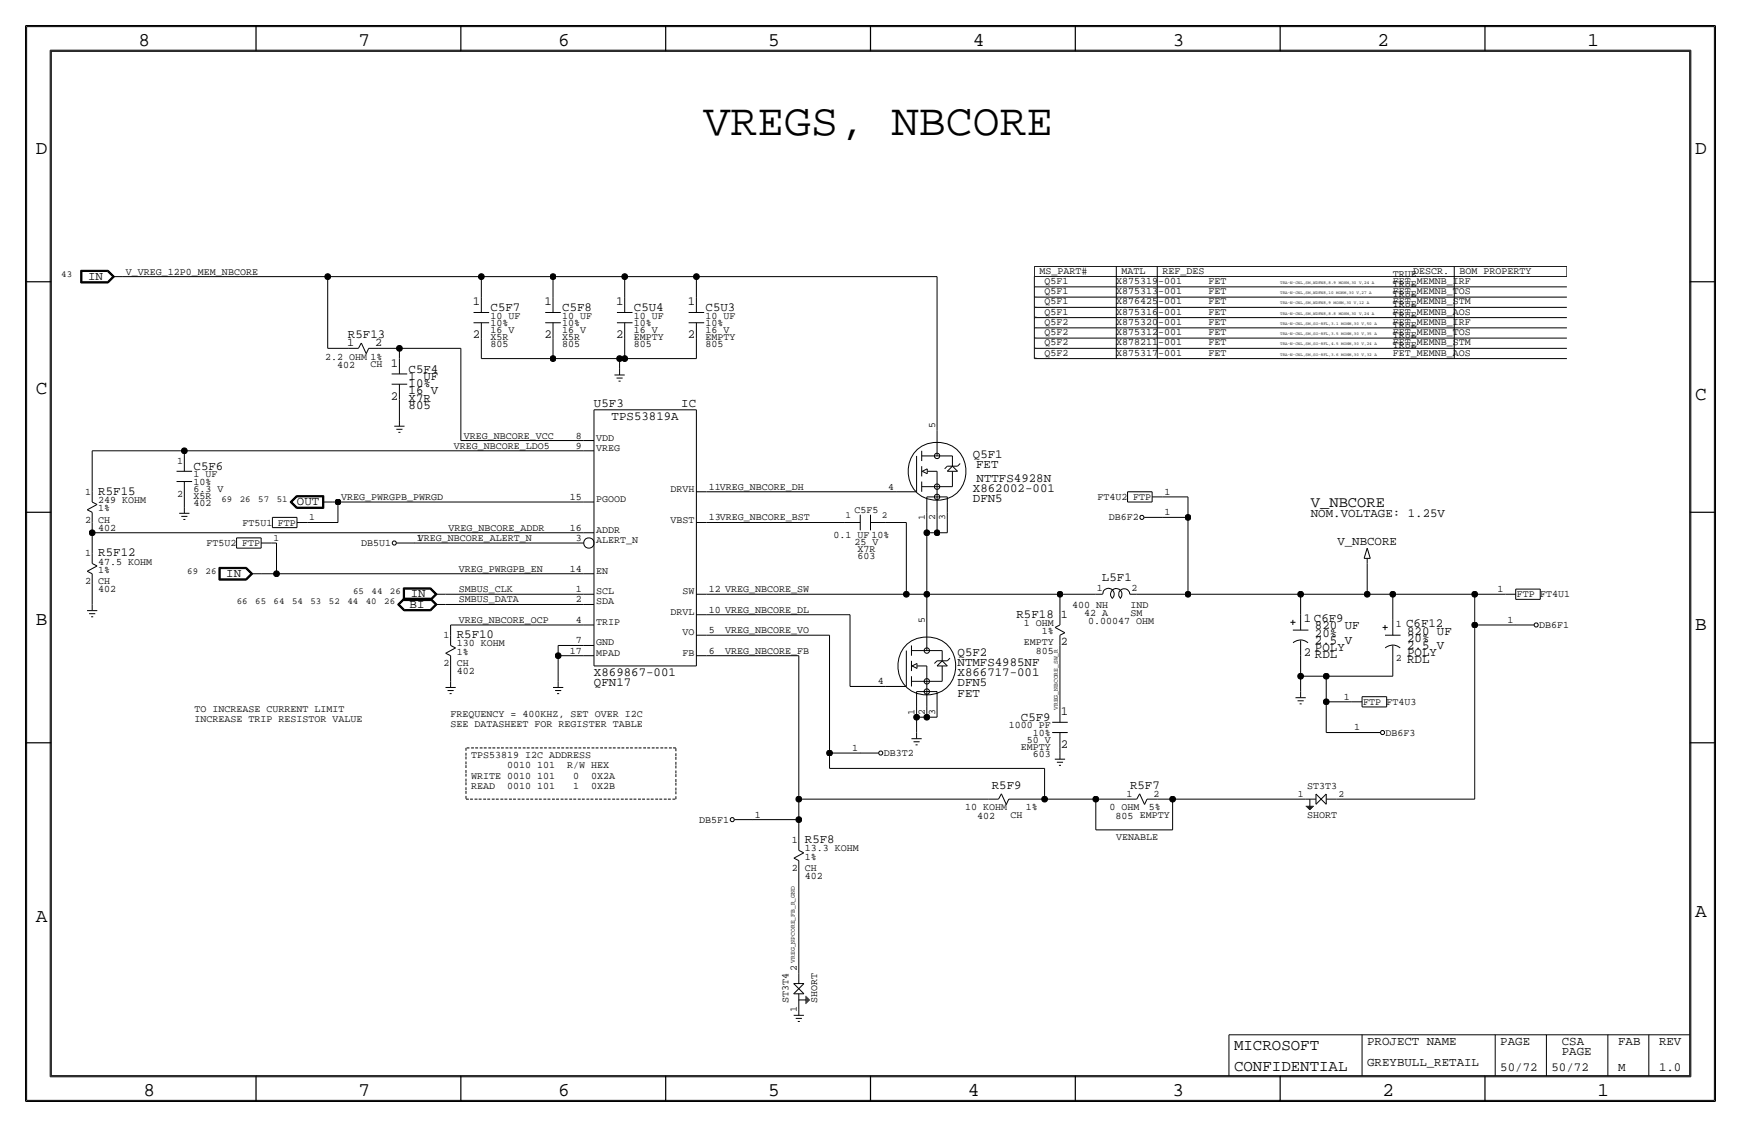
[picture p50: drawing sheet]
<svg xmlns="http://www.w3.org/2000/svg" width="432mm" height="279mm" viewBox="0 0 432 279" stroke-linecap="round" stroke-linejoin="round" font-family="sans-serif">
<defs><g id="words">
<text font-size="11.1" x="174.5" y="33.5">VREGS, NBCORE</text>
<g font-size="4.8">
<text x="34.3" y="11.4">8</text>
<text x="88.9" y="11.4">7</text>
<text x="138.5" y="11.4">6</text>
<text x="190.5" y="11.4">5</text>
<text x="241.3" y="11.4">4</text>
<text x="290.8" y="11.4">3</text>
<text x="341.6" y="11.4">2</text>
<text x="393.7" y="11.4">1</text>
<text x="8.9" y="38.1">D</text>
<text x="420.4" y="38.1">D</text>
<text x="8.9" y="97.8">C</text>
<text x="420.4" y="99.1">C</text>
<text x="8.9" y="154.9">B</text>
<text x="420.4" y="156.2">B</text>
<text x="420.4" y="227.3">A</text>
<text x="8.9" y="228.6">A</text>
<text x="35.6" y="271.8">8</text>
<text x="88.9" y="271.8">7</text>
<text x="138.4" y="271.8">6</text>
<text x="190.5" y="271.8">5</text>
<text x="240" y="271.8">4</text>
<text x="290.8" y="271.8">3</text>
<text x="342.9" y="271.8">2</text>
<text x="396.2" y="271.8">1</text>
</g>
<g font-size="3.9">
<text x="306.1" y="260.4">MICROSOFT</text>
<text x="306.1" y="265.4">CONFIDENTIAL</text>
</g>
<text font-size="3.8" x="325.1" y="125.7">V_NBCORE</text>
<g font-size="3.1">
<text x="21.8" y="69.3">IN</text>
<text x="117.3" y="75.7">1</text>
<text x="121.7" y="77.2">C5F7</text>
<text x="135.1" y="75.7">1</text>
<text x="139.4" y="77.2">C5F8</text>
<text x="152.8" y="75.7">1</text>
<text x="157.2" y="77.2">C5U4</text>
<text x="170.6" y="75.7">1</text>
<text x="175" y="77.2">C5U3</text>
<text x="86.3" y="83.8">R5F13</text>
<text x="117.3" y="83.8">2</text>
<text x="135.1" y="83.8">2</text>
<text x="152.8" y="83.8">2</text>
<text x="170.6" y="83.8">2</text>
<text x="97" y="90.9">1</text>
<text x="101.3" y="92.5">C5F4</text>
<text x="101.3" y="94.2">1 UF</text>
<text x="97" y="99.1">2</text>
<text x="101.3" y="97.8">16 V</text>
<text x="101.3" y="96">10%</text>
<text x="101.3" y="101.3">805</text>
<text x="101.3" y="99.6">X7R</text>
<text x="147.3" y="100.8">U5F3</text>
<text x="169" y="100.8">IC</text>
<text x="151.7" y="104.1">TPS53819A</text>
<text x="241.3" y="113.5">Q5F1</text>
<text x="48" y="116.6">C5F6</text>
<text x="242.1" y="116.1">FET</text>
<text x="242.2" y="119.4">NTTFS4928N</text>
<text x="24.4" y="122.7">R5F15</text>
<text x="73.7" y="125.2">OUT</text>
<text x="241.3" y="124.5">DFN5</text>
<text x="241.3" y="121.9">X862002-001</text>
<text x="325.1" y="128.3">NOM.VOLTAGE: 1.25V</text>
<text x="24.4" y="137.9">R5F12</text>
<text x="331.7" y="135.2">V_NBCORE</text>
<text x="56.1" y="143">IN</text>
<text x="273.3" y="143.9">L5F1</text>
<text x="101.9" y="148.1">IN</text>
<text x="101.6" y="150.6">BI</text>
<text x="252.1" y="153.2">R5F18</text>
<text x="323.3" y="154.2">1 C6F9</text>
<text x="348.7" y="155.5">C6F12</text>
<text x="113.3" y="158.2">R5F10</text>
<text x="326.1" y="161.4">POLY</text>
<text x="326.1" y="159.6">2.5 V</text>
<text x="326.1" y="156.1">820 UF</text>
<text x="326.1" y="157.8">20%</text>
<text x="349" y="160.9">2.5 V</text>
<text x="349" y="159.1">20%</text>
<text x="349" y="157.3">820 UF</text>
<text x="147.3" y="167.6">X869867-001</text>
<text x="237.5" y="162.6">Q5F2</text>
<text x="237.5" y="167.6">X866717-001</text>
<text x="237.5" y="165.1">NTMFS4985NF</text>
<text x="323.3" y="162.6">2 RDL</text>
<text x="349" y="162.7">POLY</text>
<text x="349" y="164.4">RDL</text>
<text x="147.3" y="170.2">QFN17</text>
<text x="237.5" y="172.7">FET</text>
<text x="237.5" y="170.2">DFN5</text>
<text x="253.2" y="178.8">C5F9</text>
<text x="263.1" y="177.3">1</text>
<text x="263.1" y="185.4">2</text>
<text x="246" y="195.6">R5F9</text>
<text x="280.3" y="195.6">R5F7</text>
<text x="199.6" y="209">R5F8</text>
<text x="339.1" y="259.1">PROJECT NAME</text>
<text x="372.1" y="259.1">PAGE</text>
<text x="387.4" y="259.1">CSA</text>
<text x="387.4" y="261.6">PAGE</text>
<text x="401.3" y="259.1">FAB</text>
<text x="411.5" y="259.1">REV</text>
<text x="339.1" y="264.2">GREYBULL_RETAIL</text>
<text x="372.1" y="265.4">50/72</text>
<text x="384.8" y="265.4">50/72</text>
<text x="401.3" y="265.4">M</text>
<text x="411.5" y="265.4">1.0</text>
</g>
<g font-size="2.9">
<text x="86.1" y="85.9">1</text>
<text x="93" y="85.9">2</text>
<text x="263.1" y="153.2">1</text>
<text x="263.1" y="160">2</text>
</g>
<g font-size="2.5">
<text x="31.2" y="68.1">V_VREG_12P0_MEM_NBCORE</text>
<text x="257.8" y="67.8">MS_PART#</text>
<text x="259.1" y="70.4">Q5F1</text>
<text x="276.9" y="70.4">X875319-001</text>
<text x="278.1" y="67.8">MATL</text>
<text x="288.3" y="67.8">REF_DES</text>
<text x="299.7" y="70.4">FET</text>
<text x="345.4" y="68.6">TRUE</text>
<text x="345.4" y="70.4">FET_MEMNB_IRF</text>
<text x="345.4" y="71.1">TRUE</text>
<text x="350.5" y="67.8">DESCR.</text>
<text x="362" y="67.8">BOM PROPERTY</text>
<text x="259.1" y="78">Q5F1</text>
<text x="259.1" y="72.9">Q5F1</text>
<text x="259.1" y="75.4">Q5F1</text>
<text x="276.9" y="78">X875316-001</text>
<text x="276.9" y="72.9">X875313-001</text>
<text x="276.9" y="75.4">X876425-001</text>
<text x="299.7" y="72.9">FET</text>
<text x="299.7" y="78">FET</text>
<text x="299.7" y="75.4">FET</text>
<text x="345.4" y="75.4">FET_MEMNB_STM</text>
<text x="345.4" y="73.7">TRUE</text>
<text x="345.4" y="76.2">TRUE</text>
<text x="345.4" y="78">FET_MEMNB_AOS</text>
<text x="345.4" y="72.9">FET_MEMNB_TOS</text>
<text x="121.7" y="80.8">10%</text>
<text x="121.7" y="82.5">16 V</text>
<text x="121.7" y="79">10 UF</text>
<text x="139.4" y="82.5">16 V</text>
<text x="139.4" y="79">10 UF</text>
<text x="139.4" y="80.8">10%</text>
<text x="157.2" y="79">10 UF</text>
<text x="157.2" y="80.8">10%</text>
<text x="157.2" y="82.5">16 V</text>
<text x="175" y="82.5">16 V</text>
<text x="175" y="79">10 UF</text>
<text x="175" y="80.8">10%</text>
<text x="259.1" y="83.1">Q5F2</text>
<text x="259.1" y="80.5">Q5F2</text>
<text x="276.9" y="83.1">X875312-001</text>
<text x="276.9" y="80.5">X875320-001</text>
<text x="299.7" y="83.1">FET</text>
<text x="299.7" y="80.5">FET</text>
<text x="345.4" y="83.1">FET_MEMNB_TOS</text>
<text x="345.4" y="80.5">FET_MEMNB_IRF</text>
<text x="345.4" y="78.7">TRUE</text>
<text x="345.4" y="83.8">TRUE</text>
<text x="345.4" y="81.3">TRUE</text>
<text x="80.6" y="89.2">2.2 OHM 1%</text>
<text x="121.7" y="86.1">805</text>
<text x="121.7" y="84.3">X5R</text>
<text x="139.4" y="86.1">805</text>
<text x="139.4" y="84.3">X5R</text>
<text x="157.2" y="84.3">EMPTY</text>
<text x="157.2" y="86.1">805</text>
<text x="175" y="86.1">805</text>
<text x="175" y="84.3">EMPTY</text>
<text x="259.1" y="85.6">Q5F2</text>
<text x="259.1" y="88.1">Q5F2</text>
<text x="276.9" y="85.6">X878211-001</text>
<text x="276.9" y="88.1">X875317-001</text>
<text x="299.7" y="85.6">FET</text>
<text x="299.7" y="88.1">FET</text>
<text x="345.4" y="85.6">FET_MEMNB_STM</text>
<text x="345.4" y="88.1">FET_MEMNB_AOS</text>
<text x="345.4" y="86.4">TRUE</text>
<text x="83.6" y="91.2">402</text>
<text x="91.9" y="91.1">CH</text>
<text x="112.5" y="111.3">VREG_NBCORE_LDO5</text>
<text x="115.1" y="108.7">VREG_NBCORE_VCC</text>
<text x="142.8" y="111.3">9</text>
<text x="142.8" y="108.7">8</text>
<text x="147.8" y="111.8">VREG</text>
<text x="147.8" y="109.2">VDD</text>
<text x="44" y="115.1">1</text>
<text x="48" y="118.4">1 UF</text>
<text x="21.1" y="122.7">1</text>
<text x="24.4" y="124.7">249 KOHM</text>
<text x="44" y="123.2">2</text>
<text x="48" y="121.9">6.3 V</text>
<text x="48" y="125.5">402</text>
<text x="48" y="123.7">X5R</text>
<text x="48" y="120.1">10%</text>
<text x="84.6" y="124">VREG_PWRGPB_PWRGD</text>
<text x="141.3" y="124">15</text>
<text x="147.8" y="124.5">PGOOD</text>
<text x="166.3" y="121.9">DRVH</text>
<text x="175.8" y="121.4">11VREG_NBCORE_DH</text>
<text x="272.2" y="124">FT4U2</text>
<text x="281" y="124">FTP</text>
<text x="288.8" y="122.7">1</text>
<text x="21.1" y="129.5">2</text>
<text x="24.4" y="129.5">CH</text>
<text x="24.4" y="131.6">402</text>
<text x="24.4" y="126.7">1%</text>
<text x="60.1" y="130.3">FT5U1</text>
<text x="68.9" y="130.3">FTP</text>
<text x="111.3" y="131.6">VREG_NBCORE_ADDR</text>
<text x="141.3" y="131.6">16</text>
<text x="166.3" y="129.5">VBST</text>
<text x="175.8" y="129">13VREG_NBCORE_BST</text>
<text x="211.9" y="127.3">C5F5</text>
<text x="275" y="129">DB6F2</text>
<text x="288.8" y="127.8">1</text>
<text x="21.1" y="137.9">1</text>
<text x="51.2" y="135.4">FT5U2</text>
<text x="60.1" y="135.4">FTP</text>
<text x="89.6" y="135.4">DB5U1</text>
<text x="103.4" y="134.1">1</text>
<text x="103.6" y="134.1">VREG_NBCORE_ALERT_N</text>
<text x="142.8" y="134.1">3</text>
<text x="147.8" y="134.6">ALERT_N</text>
<text x="147.8" y="132.1">ADDR</text>
<text x="206.7" y="133.3">0.1 UF 10%</text>
<text x="211.9" y="135.1">25 V</text>
<text x="212.7" y="136.9">X7R</text>
<text x="24.4" y="142">1%</text>
<text x="24.4" y="140">47.5 KOHM</text>
<text x="113.8" y="141.7">VREG_PWRGPB_EN</text>
<text x="141.3" y="141.7">14</text>
<text x="147.8" y="142.2">EN</text>
<text x="212.7" y="138.7">603</text>
<text x="21.1" y="144.8">2</text>
<text x="24.4" y="146.8">402</text>
<text x="24.4" y="144.8">CH</text>
<text x="113.8" y="149.4">SMBUS_DATA</text>
<text x="113.8" y="146.8">SMBUS_CLK</text>
<text x="142.8" y="149.4">2</text>
<text x="142.8" y="146.8">1</text>
<text x="147.8" y="149.9">SDA</text>
<text x="147.8" y="147.3">SCL</text>
<text x="169.2" y="147.3">SW</text>
<text x="175.8" y="146.8">12 VREG_NBCORE_SW</text>
<text x="272.1" y="146.6">1</text>
<text x="280.7" y="146.6">2</text>
<text x="371.4" y="146.8">1</text>
<text x="376.2" y="148.1">FTP FT4U1</text>
<text x="113.8" y="154.4">VREG_NBCORE_OCP</text>
<text x="142.8" y="154.4">4</text>
<text x="147.8" y="154.9">TRIP</text>
<text x="166.3" y="152.4">DRVL</text>
<text x="175.8" y="151.9">10 VREG_NBCORE_DL</text>
<text x="229.4" y="154.4" transform="rotate(-90 229.4 154.4)">5</text>
<text x="253.9" y="155.2">1 OHM</text>
<text x="265.9" y="150.6">400 NH</text>
<text x="268.9" y="152.7">42 A</text>
<text x="269.9" y="154.7">0.00047 OHM</text>
<text x="280.4" y="150.7">IND</text>
<text x="280.4" y="152.7">SM</text>
<text x="346.2" y="155.4">1</text>
<text x="373.9" y="154.4">1</text>
<text x="381.8" y="155.7">DB6F1</text>
<text x="110" y="158.2">1</text>
<text x="113.3" y="160.3">130 KOHM</text>
<text x="142.8" y="159.5">7</text>
<text x="147.8" y="160">GND</text>
<text x="169.2" y="157.5">VO</text>
<text x="175.8" y="157">5</text>
<text x="179.8" y="157">VREG_NBCORE_VO</text>
<text x="253.9" y="160">EMPTY</text>
<text x="258.4" y="157.2">1%</text>
<text x="110" y="165.1">2</text>
<text x="113.3" y="167.1">402</text>
<text x="113.3" y="165.1">CH</text>
<text x="113.3" y="162.3">1%</text>
<text x="141.3" y="162.1">17</text>
<text x="147.8" y="162.6">MPAD</text>
<text x="169.2" y="162.6">FB</text>
<text x="175.8" y="162.1">6</text>
<text x="179.8" y="162.1">VREG_NBCORE_FB</text>
<text x="256.9" y="162.1">805</text>
<text x="346.2" y="163.8">2</text>
<text x="217.7" y="169.7">4</text>
<text x="333.3" y="173.5">1</text>
<text x="48.3" y="176.5">TO INCREASE CURRENT LIMIT</text>
<text x="48.3" y="179.1">INCREASE TRIP RESISTOR VALUE</text>
<text x="111.8" y="177.8">FREQUENCY = 400KHZ, SET OVER I2C</text>
<text x="226.8" y="177.3" transform="rotate(-90 226.8 177.3)">1</text>
<text x="229.4" y="177.3" transform="rotate(-90 229.4 177.3)">2</text>
<text x="231.9" y="177.3" transform="rotate(-90 231.9 177.3)">3</text>
<text x="338.1" y="174.8">FTP</text>
<text x="343.9" y="174.8">FT4U3</text>
<text x="111.8" y="180.3">SEE DATASHEET FOR REGISTER TABLE</text>
<text x="250.2" y="180.6">1000 PF</text>
<text x="253.2" y="185.9">EMPTY</text>
<text x="254.6" y="184.2">50 V</text>
<text x="256.1" y="182.4">10%</text>
<text x="335.8" y="181.1">1</text>
<text x="343.7" y="182.4">DB6F3</text>
<text x="116.8" y="188">TPS53819 I2C ADDRESS</text>
<text x="125.8" y="190.5">0010 101</text>
<text x="140.7" y="190.5">R/W HEX</text>
<text x="211.4" y="186.2">1</text>
<text x="219.2" y="187.5">DB3T2</text>
<text x="256.1" y="187.7">603</text>
<text x="116.8" y="193">WRITE 0010 101</text>
<text x="116.8" y="195.6">READ</text>
<text x="125.8" y="195.6">0010 101</text>
<text x="142.1" y="193">0</text>
<text x="142.1" y="195.6">1</text>
<text x="146.6" y="193">0X2A</text>
<text x="146.6" y="195.6">0X2B</text>
<text x="279.4" y="197.6">1</text>
<text x="286.1" y="197.6">2</text>
<text x="324.2" y="195.6">ST3T3</text>
<text x="173.4" y="204">DB5F1</text>
<text x="187.2" y="202.7">1</text>
<text x="239.4" y="200.9">10 KOHM</text>
<text x="242.4" y="202.9">402</text>
<text x="250.6" y="202.8">CH</text>
<text x="254.4" y="200.9">1%</text>
<text x="275.2" y="200.9">0 OHM</text>
<text x="276.7" y="202.9">805 EMPTY</text>
<text x="284.9" y="200.9">5%</text>
<text x="324.2" y="202.7">SHORT</text>
<text x="196.4" y="209">1</text>
<text x="276.9" y="208.3">VENABLE</text>
<text x="196.4" y="215.9">2</text>
<text x="199.6" y="211.1">13.3 KOHM</text>
<text x="199.6" y="215.9">CH</text>
<text x="199.6" y="213.1">1%</text>
<text x="199.6" y="217.9">402</text>
<text x="197.6" y="240.8" transform="rotate(-90 197.6 240.8)">2</text>
<text x="195.6" y="248.6" transform="rotate(-90 195.6 248.6)">ST3T4</text>
<text x="197.6" y="250.9" transform="rotate(-90 197.6 250.9)">1</text>
<text x="202.7" y="248.6" transform="rotate(-90 202.7 248.6)">SHORT</text>
</g>
<g font-size="2.4">
<text x="231.9" y="106.2" transform="rotate(-90 231.9 106.2)">5</text>
<text x="220.3" y="121.4">4</text>
<text x="76.7" y="129">1</text>
<text x="229.4" y="129" transform="rotate(-90 229.4 129)">1</text>
<text x="231.9" y="129" transform="rotate(-90 231.9 129)">2</text>
<text x="234.4" y="129" transform="rotate(-90 234.4 129)">3</text>
<text x="67.8" y="134.1">1</text>
<text x="321.9" y="197.6">1</text>
<text x="332" y="197.6">2</text>
</g>
<g font-size="2.3">
<text x="15.2" y="68.6">43</text>
<text x="54.9" y="124.5">69</text>
<text x="59.5" y="124.5">26</text>
<text x="64.1" y="124.5">57</text>
<text x="68.6" y="124.5">51</text>
<text x="209.7" y="128.5">1</text>
<text x="218.7" y="128.5">2</text>
<text x="46.4" y="142.2">69</text>
<text x="51" y="142.2">26</text>
<text x="58.7" y="149.9">66</text>
<text x="63.3" y="149.9">65</text>
<text x="67.9" y="149.9">64</text>
<text x="72.4" y="149.9">54</text>
<text x="77" y="149.9">53</text>
<text x="81.6" y="149.9">52</text>
<text x="86.2" y="149.9">44</text>
<text x="87.6" y="147.3">65</text>
<text x="90.7" y="149.9">40</text>
<text x="92.2" y="147.3">44</text>
<text x="95.3" y="149.9">26</text>
<text x="96.7" y="147.3">26</text>
</g>
<g font-size="1.6">
<text x="262.4" y="176" transform="rotate(-90 262.4 176)">VREG_NBCORE_SW_R</text>
<text x="197.2" y="238.7" transform="rotate(-90 197.2 238.7)">VREG_NPCORE_FB_R_GND</text>
</g>
<g font-size="1.1">
<text x="317.5" y="70.4">TRA-N-CNL,SM,WDFN8,8.9 MOHM,30 V,24 A</text>
<text x="317.5" y="78">TRA-N-CNL,SM,WDFN8,8.8 MOHM,30 V,24 A</text>
<text x="317.5" y="72.9">TRA-N-CNL,SM,WDFN8,10 MOHM,30 V,27 A</text>
<text x="317.5" y="75.4">TRA-N-CNL,SM,WDFN8,9 MOHM,30 V,12 A</text>
<text x="317.5" y="83.1">TRA-N-CNL,SM,SO-8FL,3.5 MOHM,30 V,35 A</text>
<text x="317.5" y="80.5">TRA-N-CNL,SM,SO-8FL,3.1 MOHM,30 V,50 A</text>
<text x="317.5" y="88.1">TRA-N-CNL,SM,SO-8FL,3.6 MOHM,30 V,32 A</text>
<text x="317.5" y="85.6">TRA-N-CNL,SM,SO-8FL,4.5 MOHM,30 V,24 A</text>
</g>
<g font-size=".2">
<text x="256.5" y="71.1">I295</text>
<text x="256.5" y="73.6">I296</text>
<text x="256.5" y="76.1">I294</text>
<text x="256.5" y="78.7">I301</text>
<text x="256.5" y="83.8">I293</text>
<text x="256.5" y="81.2">I291</text>
<text x="256.5" y="78.5">ZZ412</text>
<text x="256.5" y="88.8">I300</text>
<text x="256.5" y="86.3">I292</text>
<text x="256.5" y="88.6">ZZ413</text>
</g>
</g></defs>
<!-- layer: Nets -->
<g fill="none" stroke="#000" stroke-width=".25">
<path d="M30.5 68.6h50.8zM81.3 68.6h38.1zM81.3 68.6v17.8zM119.4 68.6h17.8zM119.4 68.6v5.1zM137.2 68.6h17.7zM137.2 68.6v5.1zM154.9 68.6h17.8zM154.9 68.6v5.1zM172.7 68.6h59.7zM172.7 68.6v5.1zM232.4 68.6v38.1z"/>
<path d="M81.3 86.4h5.1zM94 86.4h5.1zM99.1 86.4h15.2zM99.1 86.4v2.5zM99.1 99.1v5zM114.3 86.4v22.8zM119.4 83.8v5.1zM119.4 88.9h17.8zM137.2 88.9h16.5zM137.2 83.8v5.1zM153.7 88.9h1.2zM153.7 88.9v2.5z"/>
<path d="M154.9 83.8v5.1zM154.9 88.9h17.8zM172.7 83.8v5.1zM22.9 111.8v10.1zM22.9 111.8h22.8zM45.7 111.8v1.2zM45.7 111.8h99.1zM114.3 109.2h30.5zM22.9 132.1h121.9zM22.9 132.1v5.1zM22.9 129.5v2.6zM45.7 123.2v2.5z"/>
<path d="M67.3 134.6h1.3zM68.6 134.6v7.6zM76.2 129.5h7.6zM82.5 124.5h1.3zM83.8 124.5v5zM83.8 124.5h61zM102.9 134.6h41.9zM175.3 129.5h34.2zM175.3 121.9h46.9zM219.7 129.5h5.1zM224.8 129.5v17.8zM229.9 132.1h2.5z"/>
<path d="M229.9 127v5.1zM229.9 132.1v15.2zM232.4 132.1h2.5zM232.4 127v5.1zM234.9 127v5.1zM288.3 123.2h6.3zM288.3 128.3h6.3zM294.6 123.2v5.1zM294.6 128.3v19zM339.1 139.7v7.6zM22.9 144.8v5.1zM64.8 142.2h3.8z"/>
<path d="M68.6 142.2h76.2zM110.5 147.3h34.3zM110.5 149.9h34.3zM111.8 154.9h33zM111.8 154.9v2.6zM175.3 157.5h30.4zM175.3 147.3h49.5zM175.3 152.4h35.5zM205.7 157.5v29.2zM210.8 152.4v17.8zM224.8 147.3h5.1zM229.9 147.3h33z"/>
<path d="M229.9 147.3v7.6zM262.9 147.3h8.9zM262.9 147.3v5.1zM281.9 147.3h12.7zM294.6 147.3h28zM322.6 147.3h16.5zM322.6 147.3v5.1zM339.1 147.3h6.3zM345.4 147.3v6.4zM345.4 147.3h20.4zM365.8 154.9h10.1zM365.8 147.3h7.6z"/>
<path d="M365.8 154.9v43.2zM365.8 147.3v7.6zM111.8 165.1v3.8zM138.4 160v2.6zM138.4 162.6h6.4zM138.4 162.6v6.3zM138.4 160h6.4zM175.3 162.6h22.8zM198.1 162.6v35.5zM210.8 170.2h8.9zM227.3 177.8h2.6zM227.3 175.3v2.5z"/>
<path d="M227.3 177.8v3.8zM229.9 175.3v2.5zM229.9 177.8h2.5zM232.4 175.3v2.5zM262.9 160v15.3zM322.6 167.6h6.3zM322.6 162.6v5zM322.6 167.6v3.8zM328.9 174v7.6zM328.9 167.6h16.5zM328.9 174h6.4zM328.9 167.6v6.4z"/>
<path d="M345.4 163.8v3.8zM198.1 198.1v5.1zM198.1 198.1h47zM205.7 186.7h7.7zM205.7 190.5h53.4zM205.7 186.7v3.8zM252.7 198.1h6.4zM259.1 198.1h12.7zM259.1 190.5v7.6zM262.9 185.4v1.3zM271.8 198.1h7.6zM271.8 198.1v7.6z"/>
<path d="M287 198.1h3.8zM290.8 198.1h33zM290.8 198.1v7.6zM328.9 181.6h8.9zM331.5 198.1h34.3zM186.7 203.2h11.4zM198.1 203.2v5.1zM198.1 215.9v25.4zM271.8 205.7h19zM198.1 248.9v1.3z"/>
</g>
<path d="M115.6 185.4h52zM115.6 198.1h52zM115.6 185.4v12.7zM167.6 185.4v12.7z" fill="none" stroke="#000" stroke-width=".25" stroke-dasharray=".7 1.4" stroke-linecap="butt"/>
<g fill="#000" stroke="#000" stroke-width=".25">
<circle cx="81.3" cy="68.6" r=".72"/>
<circle cx="119.4" cy="68.6" r=".72"/>
<circle cx="137.2" cy="68.6" r=".72"/>
<circle cx="154.9" cy="68.6" r=".72"/>
<circle cx="172.7" cy="68.6" r=".72"/>
<circle cx="99.1" cy="86.4" r=".72"/>
<circle cx="137.2" cy="88.9" r=".72"/>
<circle cx="153.7" cy="88.9" r=".72"/>
<circle cx="154.9" cy="88.9" r=".72"/>
<circle cx="45.7" cy="111.8" r=".72"/>
<circle cx="22.9" cy="132.1" r=".72"/>
<circle cx="83.8" cy="124.5" r=".72"/>
<circle cx="229.9" cy="132.1" r=".72"/>
<circle cx="232.4" cy="132.1" r=".72"/>
<circle cx="294.6" cy="128.3" r=".72"/>
<circle cx="68.6" cy="142.2" r=".72"/>
<circle cx="224.8" cy="147.3" r=".72"/>
<circle cx="229.9" cy="147.3" r=".72"/>
<circle cx="262.9" cy="147.3" r=".72"/>
<circle cx="294.6" cy="147.3" r=".72"/>
<circle cx="322.6" cy="147.3" r=".72"/>
<circle cx="339.1" cy="147.3" r=".72"/>
<circle cx="345.4" cy="147.3" r=".72"/>
<circle cx="365.8" cy="147.3" r=".72"/>
<circle cx="365.8" cy="154.9" r=".72"/>
<circle cx="138.4" cy="162.6" r=".72"/>
<circle cx="227.3" cy="177.8" r=".72"/>
<circle cx="229.9" cy="177.8" r=".72"/>
<circle cx="322.6" cy="167.6" r=".72"/>
<circle cx="328.9" cy="167.6" r=".72"/>
<circle cx="328.9" cy="174" r=".72"/>
<circle cx="198.1" cy="198.1" r=".72"/>
<circle cx="205.7" cy="186.7" r=".72"/>
<circle cx="259.1" cy="198.1" r=".72"/>
<circle cx="271.8" cy="198.1" r=".72"/>
<circle cx="290.8" cy="198.1" r=".72"/>
<circle cx="198.1" cy="203.2" r=".72"/>
</g>
<!-- layer: Components -->
<g fill="none" stroke="#000" stroke-width=".25">
<path d="M20 67v3.2zM20 70.2h6.8zM20 67h6.8zM20.1 67.1h6.7zM20.1 67.1v3zM20.1 70.1h6.7zM20.2 67.2v2.8zM20.2 70h6.5zM20.2 67.2h6.5zM20.3 67.3h6.4zM20.3 67.3v2.5zM20.3 69.8h6.4z"/>
<path d="M26.7 67.3l1.2 1.3zM26.7 69.8l1.2-1.2zM26.7 70l1.4-1.4zM26.7 67.2l1.4 1.4zM26.8 67.1l1.4 1.5zM26.8 70.2l1.6-1.6zM26.8 67l1.6 1.6zM27.9 68.6h2.6zM28.2 68.6l-1.4 1.5zM117.4 77.5h3.9zM119.4 73.7v3.8zM135.2 77.5h3.9z"/>
<path d="M137.2 73.7v3.8zM153 77.5h3.9zM154.9 73.7v3.8zM170.8 77.5h3.9zM172.7 73.7v3.8zM256.5 78.7h132.1zM256.5 73.7h132.1zM256.5 71.1h132.1zM256.5 76.2h132.1zM256.5 76.2v2.5zM256.5 71.1v2.6zM256.5 68.6v2.5z"/>
<path d="M256.5 73.7v2.5zM256.5 78.7v2.6zM276.9 76.2v2.5zM276.9 71.1v2.6zM276.9 68.6v2.5zM276.9 73.7v2.5zM276.9 78.7v2.6zM287 76.2v2.5zM287 71.1v2.6zM287 68.6v2.5zM287 73.7v2.5zM287 78.7v2.6z"/>
<path d="M360.7 76.2v2.5zM360.7 71.1v2.6zM360.7 68.6v2.5zM360.7 73.7v2.5zM360.7 78.7v2.6zM86.4 86.4h2.5zM89.6 85l-.7 1.4zM89.6 85l1.2 2.7zM91.4 86.4l-.6 1.3zM91.4 86.4h2.6zM97.1 92.7h3.9zM97.1 95.2h3.9z"/>
<path d="M99.1 88.9v3.8zM99.1 95.3v3.8zM117.4 80h3.9zM119.4 80v3.8zM135.2 80h3.9zM137.2 80v3.8zM152.4 93h2.5zM152.9 93.7h1.5zM153 80h3.9zM153.4 94.5h.5zM153.7 91.4v1.6zM154.9 80v3.8z"/>
<path d="M170.8 80h3.9zM172.7 80v3.8zM256.5 88.9h132.1zM256.5 83.8h132.1zM256.5 86.4h132.1zM256.5 81.3h132.1zM256.5 86.4v2.5zM256.5 81.3v2.5zM256.5 83.8v2.6zM276.9 86.4v2.5zM276.9 81.3v2.5zM276.9 83.8v2.6z"/>
<path d="M287 86.4v2.5zM287 81.3v2.5zM287 83.8v2.6zM360.7 86.4v2.5zM360.7 81.3v2.5zM360.7 83.8v2.6zM43.8 116.8h3.9zM43.8 119.4h3.9zM45.7 113v3.8zM45.7 119.4v3.8zM97.8 105.7h2.5zM98.3 106.4h1.5z"/>
<path d="M98.8 107.2h.5zM99.1 104.1v1.6zM144.8 111.8h2.5zM144.8 109.2h2.5zM147.3 101.6h25.4zM147.3 101.6v63.5zM172.7 101.6v63.5zM227.3 113v8.9zM228.6 116.8h.2zM228.6 119.4v2.5zM228.6 115.6v2.5zM228.6 111.8v2.5z"/>
<path d="M228.6 113h7.6zM228.8 116.8l1.2 .6zM228.8 116.8l1.2-.6zM230 116.2v1.2zM230 116.8h2.4zM232.4 106.7v6.3zM232.4 116.8v10.2zM234.3 116.2l.6-.6zM234.9 116.8h2.6zM235 115.6h2.5zM236.2 116.8v3.8zM236.2 115.6l-1.3 1.2z"/>
<path d="M236.2 113v2.6zM236.2 115.6l1.3 1.2zM237.5 115.6l.7-.7zM21.6 126.4l1.3 .6zM21.6 126.4l2.5-1.3zM22.9 121.9v2.6zM22.9 127v2.5zM22.9 124.5l1.2 .6zM22.9 137.2v2.5zM22.9 139.7l1.2 .6zM44.4 127.3h2.6zM45 128h1.5z"/>
<path d="M45.5 128.8h.5zM45.7 125.7v1.6zM58.7 135.9h6.1zM58.7 133.3v2.6zM58.7 133.3h6.1zM64.8 134.6h2.5zM64.8 133.3v2.6zM67.6 130.8h6.1zM67.6 128.3v2.5zM67.6 128.3h6.1zM71.9 124.5l1.6 1.5zM71.9 124.5l1.6-1.6z"/>
<path d="M72.1 124.5l1.5 1.4zM72.1 124.5l1.5-1.5zM72.2 124.5l1.4-1.4zM72.2 124.5l1.4 1.3zM72.4 124.5l1.3-1.3zM72.4 124.5l1.3 1.2zM73.5 122.9h6.8zM73.5 126h6.8zM73.6 123h6.6zM73.6 125.9h6.6zM73.6 125.8h6.5zM73.6 123.1h6.5z"/>
<path d="M73.7 129.5h2.5zM73.7 123.2h6.3zM73.7 125.7h6.3zM73.7 128.3v2.5zM80 124.5h2.5zM80 123.2v2.5zM80.1 123.1v2.7zM80.2 123v2.9zM80.3 122.9v3.1zM98.3 134.6h4.6zM144.8 124.5h2.5zM144.8 132.1h2.5z"/>
<path d="M172.7 129.5h2.6zM172.7 121.9h2.6zM209.5 129.5h3.9zM213.4 127.6v3.9zM215.9 129.5h3.8zM215.9 127.6v3.9zM222.2 121.9h5.1zM228.6 120.7h7.6zM229.9 123.2v3.8zM229.9 123.2h5zM234.9 123.2v3.8zM279.7 124.5h6z"/>
<path d="M279.7 121.9v2.6zM279.7 121.9h6zM283.8 128.3h4.5zM285.8 121.9v2.6zM285.8 123.2h2.5zM338.3 138.4h1.6zM339.1 135.9l-.8 2.5zM339.1 138.4v1.3zM339.1 135.9l.8 2.5zM21.6 151.4h2.5zM21.6 141.6l1.3 .6zM21.6 141.6l2.5-1.3z"/>
<path d="M22.1 152.1h1.5zM22.6 152.9h.5zM22.9 142.2v2.6zM22.9 149.9v1.5zM54.3 140.7h6.8zM54.3 140.7v3.1zM54.3 143.8h6.8zM54.4 140.8h6.7zM54.4 140.8v2.9zM54.4 143.7h6.7zM54.5 140.9v2.7zM54.5 143.6h6.5z"/>
<path d="M54.5 140.9h6.5zM54.6 141h6.4zM54.6 141v2.5zM54.6 143.5h6.4zM61 141l1.2 1.2zM61 143.5l1.2-1.3zM61 143.6l1.4-1.4zM61 140.9l1.4 1.3zM61.1 143.7l1.4-1.5zM61.1 140.8l1.4 1.4zM61.1 140.7l1.6 1.5zM62.2 142.2h2.6z"/>
<path d="M62.7 142.2l-1.6 1.6zM98.6 149.9l1.6 1.5zM98.8 149.9l1.4 1.4zM98.8 149.9l1.4-1.5zM98.9 149.9l1.4-1.4zM98.9 149.9l1.4 1.3zM99.1 149.9l1.2 1.2zM99.1 149.9l1.2-1.3zM100 145.7h6.8zM100 145.7v3.2zM100 148.9h6.8zM100.1 145.8h6.7z"/>
<path d="M100.1 145.8v3zM100.1 148.8h6.7zM100.2 151.4h6.6zM100.2 148.3l-1.6 1.6zM100.2 148.3h6.6zM100.2 148.4h6.6zM100.2 145.9v2.8zM100.2 148.7h6.5zM100.2 151.3h6.6zM100.2 145.9h6.5zM100.3 151.2h6.4zM100.3 148.5h6.4z"/>
<path d="M100.3 146h6.4zM100.3 146v2.6zM100.3 148.6h6.4zM100.3 151.1h6.4zM106.7 148.6l1.2-1.3zM106.7 151.1l1.2-1.2zM106.7 146.1l1.2 1.2zM106.7 148.6l1.2 1.3zM106.7 148.7l1.4-1.4zM106.7 151.2l1.4-1.3zM106.7 145.9l1.4 1.4zM106.7 148.5l1.4 1.4z"/>
<path d="M106.8 145.8l1.5 1.5zM106.8 148.4l1.5 1.5zM106.8 148.8l1.5-1.5zM106.8 151.3l1.5-1.4zM106.8 145.7l1.6 1.6zM106.8 148.3l1.6 1.6zM106.8 151.4l1.6-1.5zM107.9 147.3h2.6zM107.9 149.9h2.6zM108.4 147.3l-1.6 1.6zM111.8 157.5v2.5zM144.8 149.9h2.5z"/>
<path d="M144.8 154.9h2.5zM144.8 147.3h2.5zM144.8 142.2h2.5zM172.7 152.4h2.6zM172.7 157.5h2.6zM172.7 147.3h2.6zM229.9 154.9v6.4zM261.7 155.5l1.2-.6zM261.7 155.5l2.4 1.4zM262.9 157.5l1.2-.6zM262.9 152.4v2.5zM262.9 157.5v2.5z"/>
<path d="M271.8 147.3h1.7zM273.5 147.3a1.42 1.42 0 0 1 2-1.3 1.42 1.42 0 0 1 .3 2.4M275.8 148.3a1.42 1.42 0 0 1 0-2 1.42 1.42 0 0 1 2 0 1.42 1.42 0 0 1 0 2M280.2 147.3h1.7zM280.2 147.3a1.38 1.38 0 0 0-2-1.2 1.38 1.38 0 0 0-.3 2.3M320 154.3h1.3zM320.6 153.7v1.2zM320.6 156.2h3.9zM320.7 159.4a2.77 2.77 0 0 1 3.7 0M322.6 152.4v3.8zM322.6 158.8v3.8zM342.9 155.5h1.3z"/>
<path d="M343.5 154.9v1.3zM343.5 157.5h3.9zM345.4 153.7v3.8zM373.4 147.3h2.5zM375.9 154.9h4.5zM375.9 146v2.6zM375.9 148.6h6.1zM375.9 146h6.1zM382 146v2.6zM110.5 170.4h2.5zM110.5 162l2.5-1.4zM110.5 162l1.3 .6z"/>
<path d="M111 171.2h1.5zM111.5 172h.5zM111.8 162.6v2.5zM111.8 160l1.2 .6zM111.8 168.9v1.5zM137.2 170.4h2.5zM137.7 171.2h1.5zM138.2 172h.5zM138.4 168.9v1.5zM144.8 162.6h2.5zM144.8 160h2.5zM147.3 165.1h25.4z"/>
<path d="M172.7 162.6h2.6zM219.7 170.2h5.1zM224.8 161.3v8.9zM226.1 168.9h7.6zM226.1 165.1h.1zM226.1 167.6v2.6zM226.1 163.8v2.6zM226.1 160v2.6zM226.1 161.3h7.6zM226.2 165.1l1.2 .6zM226.2 165.1l1.2-.6zM227.3 171.5v3.8z"/>
<path d="M227.3 171.4h5.1zM227.4 164.5v1.2zM227.5 165.1h2.4zM229.9 165.1v10.2zM231.7 164.5l.7-.7zM232.4 171.5v3.8zM232.4 165.1h2.5zM232.4 163.8h2.5zM233.7 163.8l1.2 1.3zM233.7 165.1v3.8zM233.7 163.8l-1.3 1.3zM233.7 161.3v2.5z"/>
<path d="M234.9 163.8l.7-.6zM261 179.1h3.8zM262.9 175.3v3.8zM321.3 173h2.5zM321.8 173.7h1.5zM322.3 174.5h.5zM322.6 171.4v1.6zM335.3 174h2.5zM337.8 172.7v2.6zM337.8 175.3h6.1zM337.8 172.7h6.1zM343.6 160.6a2.77 2.77 0 0 1 3.7 0"/>
<path d="M343.9 172.7v2.6zM345.4 160v3.8zM213.3 186.7h4.6zM226.1 183.1h2.5zM226.6 183.9h1.5zM227.1 184.7h.5zM227.3 181.6v1.5zM245.1 198.1h2.5zM248.4 196.8l1.2 2.6zM248.4 196.8l-.8 1.3zM250.2 198.1l-.6 1.3zM250.2 198.1h2.5z"/>
<path d="M261 181.6h3.8zM261.6 188.2h2.6zM262.1 189h1.6zM262.6 189.7h.5zM262.9 181.6v3.8zM262.9 186.7v1.5zM279.4 198.1h2.5zM282.7 196.8l1.2 2.6zM282.7 196.8l-.8 1.3zM284.5 198.1h2.5zM284.5 198.1l-.6 1.3zM323.8 198.1h2.6z"/>
<path d="M323.8 199.9h2.1zM324.9 198.1v1.8zM326.4 199.4l2.5-2.6zM326.4 196.8v2.6zM326.4 196.8l2.5 2.6zM328.9 198.1h2.6zM328.9 196.8v2.6zM337.8 181.6h4.5zM182.2 203.2h4.5zM196.9 212.8l1.2 .6zM196.9 212.8l2.4-1.4zM198.1 208.3v2.5z"/>
<path d="M198.1 213.4v2.5zM198.1 210.8l1.2 .6zM324.1 200.2h1.5zM324.4 200.4h1zM324.6 200.7h.5zM196.8 246.4h2.6zM196.8 251.7h2.6zM196.9 243.8h2.5zM196.9 243.8l2.5 2.6zM197.4 252.5h1.5zM197.9 253.2h.5zM198.1 246.4v2.5z"/>
<path d="M198.1 241.3v2.5zM198.1 247.9h1.8zM198.1 250.2v1.5zM199.4 243.8l-2.5 2.6zM199.9 246.9v2zM200.2 247.1v1.6zM200.4 247.4v1zM200.7 247.6v.6z"/>
<circle cx="232.4" cy="113" r=".67"/>
<circle cx="232.4" cy="116.9" r="7.2"/>
<circle cx="97.8" cy="134.6" r=".51"/>
<circle cx="146" cy="134.6" r="1.28"/>
<circle cx="232.4" cy="120.7" r=".67"/>
<circle cx="232.4" cy="123.2" r=".67"/>
<circle cx="283.2" cy="128.3" r=".51"/>
<circle cx="381" cy="154.9" r=".51"/>
<circle cx="229.9" cy="171.5" r=".67"/>
<circle cx="229.9" cy="161.3" r=".67"/>
<circle cx="229.9" cy="165.2" r="7.2"/>
<circle cx="229.9" cy="168.9" r=".67"/>
<circle cx="218.4" cy="186.7" r=".51"/>
<circle cx="342.9" cy="181.6" r=".51"/>
<circle cx="181.6" cy="203.2" r=".51"/>
</g>
<!-- layer: Page Border and Title Block -->
<g fill="none" stroke="#000" stroke-width=".3">
<path d="M6.3 6.3v266.7zM6.4 6.3h419zM12.7 12.7h406.4zM12.7 12.7v254zM63.5 6.3v6.4zM114.3 6.3v6.4zM165.1 6.3v6.4zM215.9 6.3v6.4zM266.7 6.3v6.4zM317.5 6.3v6.4zM368.3 6.3v6.4zM419.1 12.7v254z"/>
<path d="M425.4 6.3v266.7zM6.3 69.8h6.4zM419.1 69.8h6.3zM6.3 127h6.4zM419.1 127h6.3zM6.3 184.1h6.4zM419.1 184.1h6.3zM6.4 273h419zM12.7 266.7h406.4zM63.5 266.7v6.3zM114.3 266.7v6.3zM165.1 266.7v6.3z"/>
<path d="M215.9 266.7v6.3zM266.7 266.7v6.3zM317.5 266.7v6.3zM368.3 266.7v6.3z"/>
</g>
<g fill="none" stroke="#000" stroke-width=".25">
<path d="M6.6 6.6h418.6zM6.6 6.6v266.2zM12.4 12.4v254.6zM12.4 12.4h407zM419.4 12.4v254.6zM425.2 6.6v266.2zM256.5 68.6h132.1zM256.5 66h132.1zM256.5 66v2.6zM276.9 66v2.6zM287 66v2.6zM360.7 66v2.6z"/>
<path d="M388.6 66v2.6zM304.8 256.5v10.2zM304.8 256.5h114.3zM337.8 256.5v10.2zM370.8 256.5v10.2zM383.5 256.5v10.2zM398.8 256.5v10.2zM408.9 256.5v10.2zM6.6 272.8h418.6zM12.4 267h407z"/>
</g>
<use href="#words"/>
</svg>
